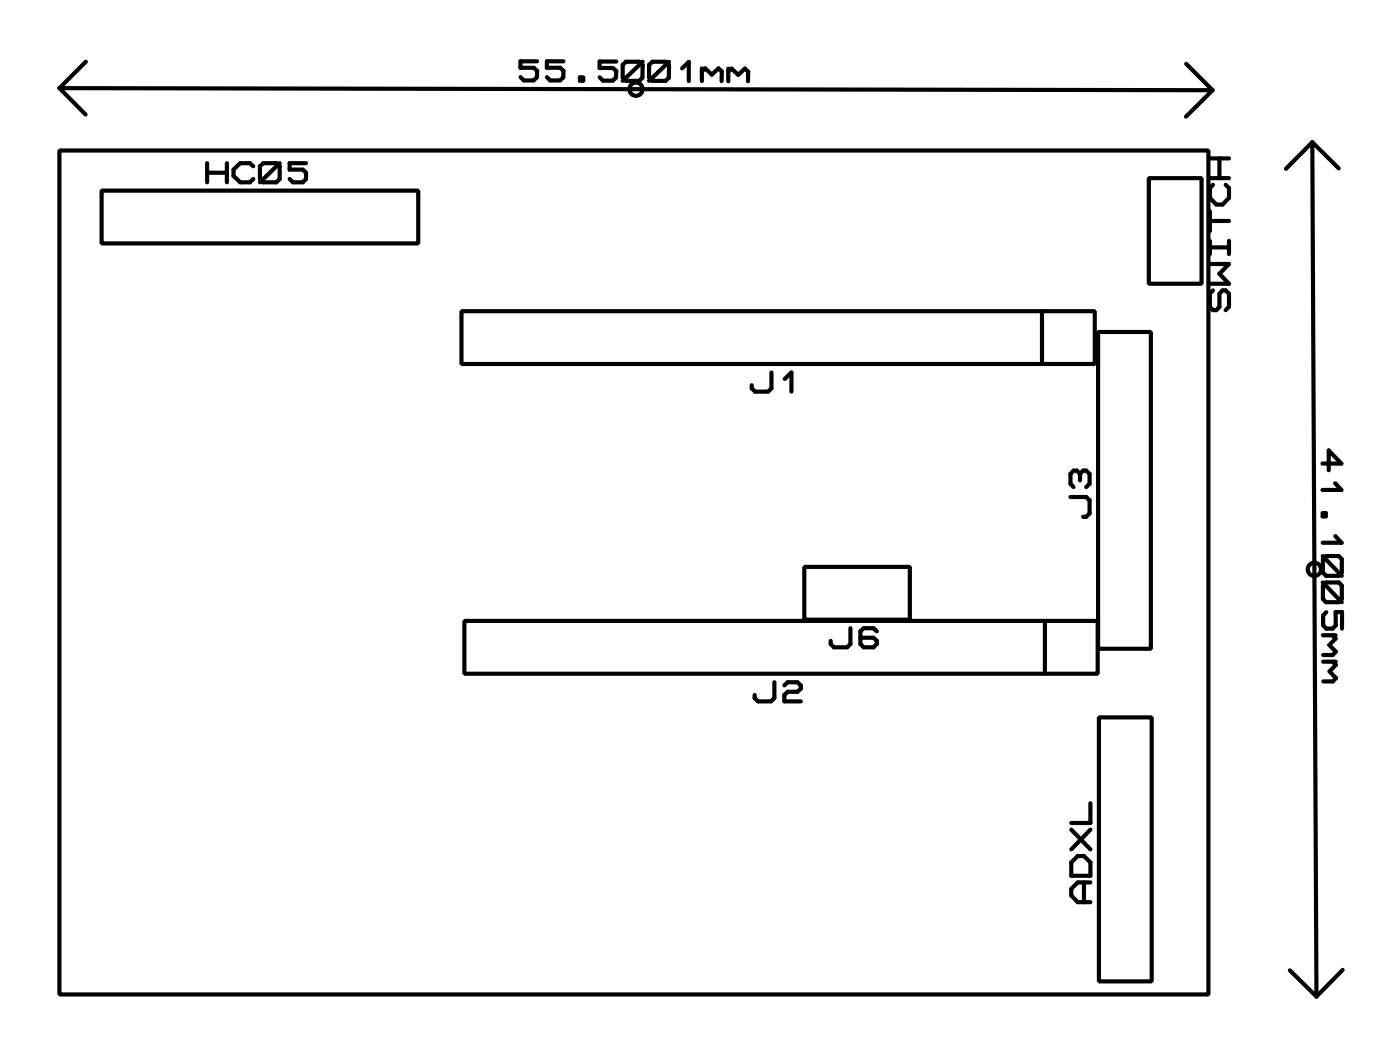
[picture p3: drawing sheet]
<svg xmlns="http://www.w3.org/2000/svg" width="67mm" height="51mm" viewBox="0 0 67 51" stroke-linecap="round" stroke-linejoin="round" font-family="sans-serif">
<g fill="none" stroke="#000" stroke-width=".2">
<path d="M2.9 7.2h55.3v40.6h-55.3zM2.9 4.2l55.5 .1M2.9 4.2l1.2 1.3M4.1 3l-1.2 1.2M4.9 9.2h15.2v2.5h-15.2zM10 7.8v1M10 8.3h.9M10.9 7.8v1M12.2 8l-.2-.2h-.4l-.4 .4v.3l.4 .3h.4l.2-.2M12.5 8l.2-.2h.6l.2 .2v.6l-.2 .2h-.6l-.2-.2zM13.5 7.8l-1 1M14.7 7.8h-.8v.4h.7l.1 .1v.3l-.1 .2h-.5l-.2-.2"/>
<path d="M22.2 15h30.5v2.5h-30.5zM25.8 2.9h-.8v.4h.7l.1 .1v.3l-.1 .2h-.5l-.2-.2M27.1 2.9h-.8v.4h.7l.1 .1v.3l-.2 .2h-.4l-.2-.2M27.9 3.7h.2v.2h-.2zM29.7 3h-.8v.3h.6l.2 .1-.1 .3-.1 .2h-.5l-.1-.2M30 3.1l.1-.1h.7l.1 .1v.6l-.1 .2h-.7l-.1-.2zM30.9 3l-.9 .9M31.2 3.1l.2-.1h.6l.2 .1v.6l-.2 .2h-.6l-.2-.2zM32.2 3l-1 .9M32.8 3.3l.3-.3v.9M33.8 3.3v.6M33.8 3.4l.1-.1 .4 .3 .3-.3 .1 .1v.5"/>
<path d="M35 3.3v.6M35 3.4l.2-.1 .3 .3 .3-.3 .2 .1v.5M37.1 17.9v.8l-.1 .1h-.7l-.1-.1v-.2M37.8 18.2l.3-.3v.9M50.1 15v2.5M52.8 16h2.6v15.2h-2.6zM55.3 8.6h2.5v5h-2.5zM57.1 3.1l1.3 1.2M58.2 10.2v.9M58.2 11.6v.6M58.2 12.7h.9l-.4 .5 .4 .4h-.9M58.2 11.9h.9"/>
<path d="M58.2 10.6h.9M58.2 8.6h.9M58.2 7.6h.9M58.4 4.3l-1.3 1.3M58.4 14l-.2 .1v.7l.2 .1h.1l.2-.1v-.7l.1-.1h.2l.1 .1v.7l-.1 .1M58.4 8.9l-.2 .1v.5l.3 .3h.3l.3-.3v-.5l-.1-.1M58.7 7.6v1M59.1 11.6v.6M63.2 6.8l.2 41.1M63.2 6.8l-1.3 1.3M63.2 6.8l1.2 1.3M22.3 29.9h30.5v2.5h-30.5z"/>
<path d="M37.3 32.8v.8l-.2 .1h-.6l-.2-.1v-.2M37.7 33l.2-.2h.5l.1 .2v.1l-.1 .2h-.5l-.2 .1v.3h.8M38.7 27.3h5.1v2.5h-5.1zM40.9 30.2v.8l-.1 .1h-.7l-.1-.1v-.2M42.2 30.4l-.2-.2h-.4l-.2 .2v.6l.2 .1h.4l.2-.1v-.2l-.2-.1h-.6M50.3 29.9v2.5M51.5 23.9h.8l.1 .2v.6l-.1 .2h-.2M51.6 39.9l.9 1M52 22.8l.1-.2h.2l.1 .2v.5l-.1 .1M52 22.8l-.2-.2h-.1l-.2 .2v.5l.2 .1M52 22.8v.3M52.5 38.6v1h-.9"/>
<path d="M52.5 39.9l-.9 1M52.9 34.5h2.5v12.7h-2.5zM63.6 22.3h1l-.7-.6v.9M63.7 24.7h.1v.1h-.1zM63.7 26.7l.9 1M63.7 28l.9 1M63.7 30.6h.6M63.7 31.8h.6M63.8 26.7h.6l.2 .2v.6l-.2 .2h-.6l-.1-.2v-.6zM63.8 28h.6l.2 .2v.6l-.2 .2h-.6l-.1-.2v-.6zM63.8 29.4l-.1 .2v.5l.1 .1h.3l.2-.1v-.7h.3v.8M64.1 30.6l.2 .1-.3 .3 .3 .3-.2 .2h-.4"/>
<path d="M64.1 31.8l.2 .2-.3 .3 .3 .3-.2 .2h-.4M64.3 23.2l.3 .4h-1M64.3 25.8l.3 .3h-.9M51.9 41.2h.3l.3 .3v.6h-.9v-.6zM52.2 42.4v1M52.5 42.4h-.6l-.3 .4v.3l.3 .3h.6M62.1 46.7l1.3 1.2M64.6 46.7l-1.2 1.2"/>
<circle cx="30.6" cy="4.3" r=".32"/>
<circle cx="63.3" cy="27.4" r=".32"/>
</g>
</svg>
